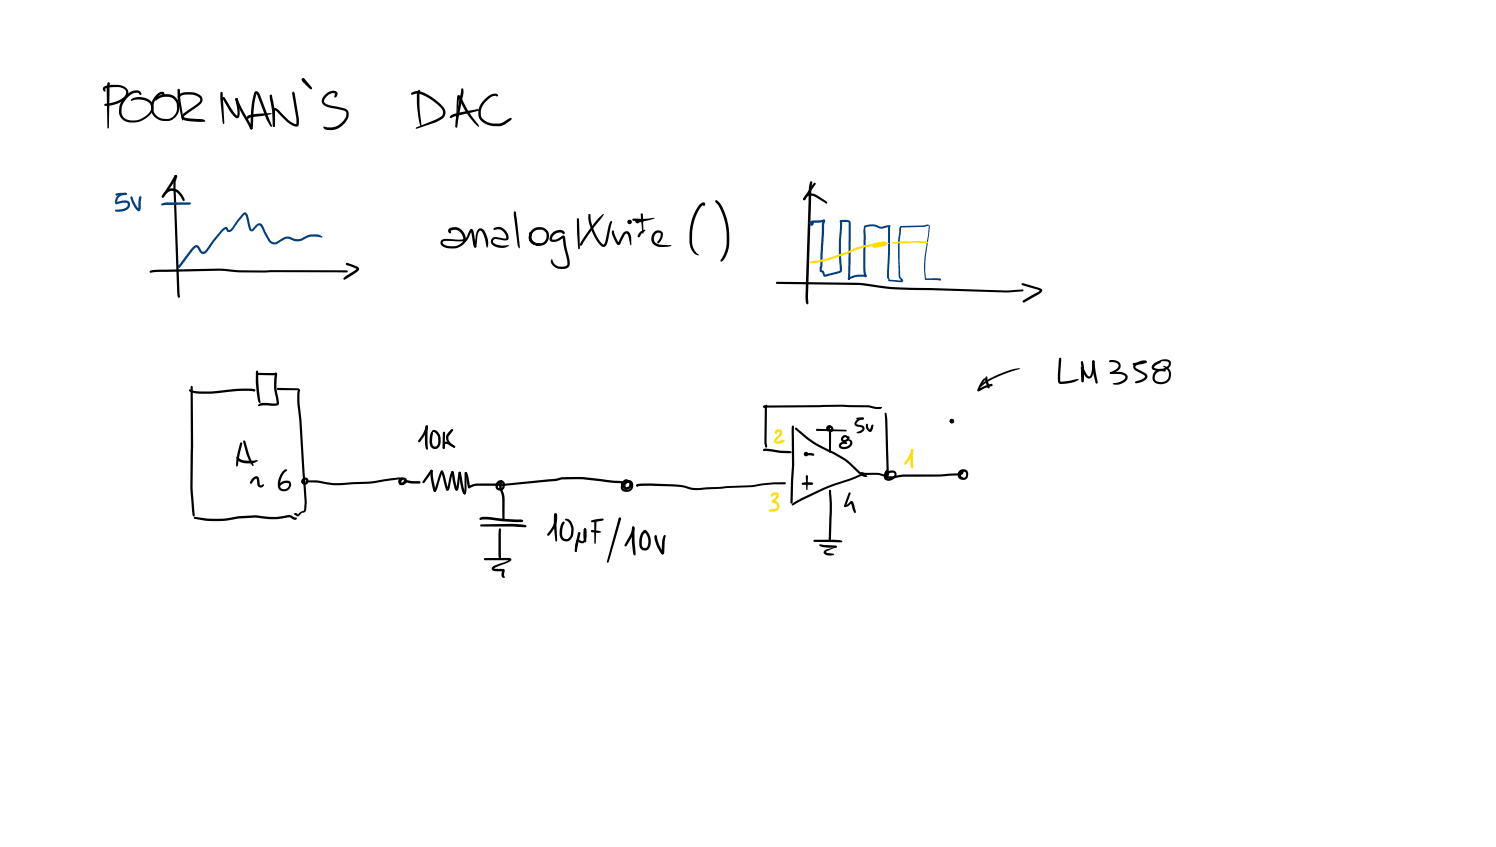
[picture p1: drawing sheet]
<svg xmlns="http://www.w3.org/2000/svg" width="449mm" height="254mm" viewBox="0 0 449 254" stroke-linecap="round" stroke-linejoin="round" font-family="sans-serif">
<g fill="#000">
<path d="M31 26.1a6.8 6.8 0 0 1 5.2-.5 2.26 2.26 0 0 1 2.2 1.5 2.26 2.26 0 0 1-.8 2.5 8.5 8.5 0 0 1-6.3 2.1v-.5a8.8 8.8 0 0 0 6.3-2.6 1.5 1.5 0 0 0 0-1.6 1.5 1.5 0 0 0-1.3-.7 8.9 8.9 0 0 0-4.6 .3l-.1 .8a.76 .76 0 0 1-.7-.4 .76 .76 0 0 1 .1-.9zM32.3 24.8h.6l.1 .2-.4 13.4-.2 .2-.2-.2-.2-10.6 .1-2zM37.8 28.6a3.3 3.3 0 0 1 4.2-1.2l.4 .7v.3l-.5-.1-.3-.3a2.49 2.49 0 0 0-3 .9 4.8 4.8 0 0 0-1.6 6.2 5.5 5.5 0 0 0 7.3-.8 2.36 2.36 0 0 0 .9-2.7 2.36 2.36 0 0 0-2.3-1.6l-1.8-.2-1.6 .5-.2-.2v-.2a4.9 4.9 0 0 1 6.1 .6 3.1 3.1 0 0 1-1.1 4.6 6.3 6.3 0 0 1-7.6 .6 4.9 4.9 0 0 1 .5-6.4zM46.9 28.5a1.69 1.69 0 0 1 2.3-.7v.6l-.5 .6-.2-.3 .2-.7v.2a4 4 0 0 0-2.7 4.2 3.6 3.6 0 0 0 5.4 2.9 3.4 3.4 0 0 0 1.7-2.7v-1.1a2.8 2.8 0 0 0-2.6-2.5l-1.9 .1-1.9 1.1a1.93 1.93 0 0 1 1.8-1.8l2-.2a3.5 3.5 0 0 1 3.2 3.3v1.1a4.2 4.2 0 0 1-6.5 3.1 4.5 4.5 0 0 1-.9-6.5zM53.8 28.3a5.5 5.5 0 0 1 6.9 1 2.05 2.05 0 0 1-1.3 2.5l-3.8 2.7-.5 .6 1.5 .4 4.4 .3 .6 .5-.7 .3-1.8-.1-3.8-.4a1.09 1.09 0 0 1-.9-1 1.09 1.09 0 0 1 .8-1.2l4.3-3.1a1.05 1.05 0 0 0 .5-1.1 1.05 1.05 0 0 0-.8-.8 5.8 5.8 0 0 0-5-.1l-.3 .5h-.5l-.1-.3zM53.4 26.7l.2-.1 .4 .4 .1 2.4 .9 6.5-.2 .3-1.4-6.2zM66.2 27.6l.2-.1 .4 .4 .5 8.8-.2 .5-.3-.5-.7-6.9zM66.8 29.2h.6l2 3.4 1.6 2.2 .2-1.6-.6-3.4 .1-.3h.5l.3 1.4a5.6 5.6 0 0 1 .1 4.3l-.3 .3-.5-.1-1.1-1.1-2.9-4.7zM70.7 29.5l.6 .1 1.2 2.7 2.8 5.1 .4 1-.1 .3-.2 .1-.4-.2-2.8-5.2-1.3-2.6-.3-1zM74.1 34.9l.8-.4 1.5-.3 5.1-.1-3.1 .7-3.3 .5-1 .7-.4-.4zM76.4 27.5a.95 .95 0 0 1 1.5 .7l3.7 9.5-.3 .3-1.3-2.1-2.8-7.4-.4-.4 .2-.1-.3 1.1a34.3 34.3 0 0 0-.9 8.9l-.1 .7h-.6v-1.4a32.6 32.6 0 0 1 1-8.9zM81.2 37.7l.1-.1 .2 .3z"/>
<path d="M81 28.4l.2-.1 .4 .4 .8 4.2 .1 4.8-.3 .4-.4-.3-.1-4.1-.7-4zM82 32.5l.5-.1 .6 .3 3.5 3.3 1.5 1 .9 .3h-.1v-1.9l-1.3-7.5 .4-.4 .4 .3 1.2 7.4v1.8a.95 .95 0 0 1-.5 1 .95 .95 0 0 1-1.1-.3l-1.9-1.2-3.6-3.5v4.8l-.1 .2h-.5l-.1-4.6zM90.6 23.6h.6l.4 .9v.3l-.6-.1-.5-.6zM90.6 23.6l.4-.1a7.7 7.7 0 0 1 2.6 3l-.3 .3-1-.8-1.6-1.8zM97.4 28.5a2.59 2.59 0 0 1 3.8-.8v.8a.73 .73 0 0 1-.9 .7l.2-1.1a2.75 2.75 0 0 0-3.2 2.6l.5 .5 1.1 .4 4.5 .9a2.06 2.06 0 0 1 .8 3.3 5.3 5.3 0 0 1-7 2.7l-.1-.5 .7 .1a5.2 5.2 0 0 0 5.9-3l.2-1.3-.4-.5-3.4-.8a3.8 3.8 0 0 1-3.5-1.7 2.24 2.24 0 0 1 .8-2.3zM123.5 27.8a4.3 4.3 0 0 1 4.6 .5 11 11 0 0 1 5.5 5 2.4 2.4 0 0 1-1.6 2.7l-1.3 .7-5.7 1.9-.3-.1 .1-.3 6.9-2.8a1.79 1.79 0 0 0 1.2-1.6 1.79 1.79 0 0 0-.9-1.7 11 11 0 0 0-7.3-4l-1.1 .3-.3-.3zM125.3 27.1l.4-.2 .3 .5a37.2 37.2 0 0 0 .4 10.5l-.1 .2a23.6 23.6 0 0 1-1-11zM135.1 34.8a6.1 6.1 0 0 1 3.3-1.2l5-.9 .3 .3-.2 .2-7 1.7-1.1 .5-.4-.1zM137.3 28.6a1.1 1.1 0 0 1 1.3 1.1 41.5 41.5 0 0 0 5.1 8.2l-.2 .1a23.1 23.1 0 0 1-5.7-8.2l-.4-.6 .4-.1-.4 3-.3 5.9-.2 .3-.3-.3 .5-8.6zM138.4 26.6l.5-.1a6.2 6.2 0 0 1-.4 3.9l-1.3 7.6-.3 .3-.3-.4 .1-2.3zM145.4 29.8a3.5 3.5 0 0 1 3.7-1.6l.2 .7-.5-.1a2.93 2.93 0 0 0-2.6 1.2 4.2 4.2 0 0 0-1.5 5.6l2.1 1.2 2.8 .3 1.2-.4 2.2-1.3h.4l.1 .3-1.9 1.5-1 .5-2.7 .1a4.4 4.4 0 0 1-4.4-3.2 5.3 5.3 0 0 1 1.9-4.8zM49.5 57.5a2.91 2.91 0 0 1 4.4 0l1.4 2.1 .1 .5-.2 .2-.3-.1a5.4 5.4 0 0 0-2.2-2.7 2.62 2.62 0 0 0-3.6 1.6l.1-.2-.1 .3h-.5a1.55 1.55 0 0 1 .9-1.7z"/>
<path d="M52.4 52.6l.3-.1a.64 .64 0 0 1 .3 1.1l-.3 .7h-.4zM52.4 52.6h.6v.6h-.6zM52.1 53.6h.5l.1 .2 1.3 35.2-.3 .3-.4-.2-.1-1.1-1.2-31.1zM52.4 52.6h.6v.6l-3.8 5.9-.6 .1v-.5zM103.9 78.9l.3-.1 2.8 1.1a.88 .88 0 0 1 .7 .8 .88 .88 0 0 1-.7 .9l-3.6 2.3-.4-.3a6.4 6.4 0 0 1 3.1-2.3l.9-.7-3-1.1zM45.1 81.2l2.5-.3 18.1-.4 5.9 .5 32.4 .1 .3 .3-.3 .3h-24.6h-7.8l-5.8-.5-18.2 .3-2.4 .3-.3-.3z"/>
<circle cx="71" cy="29.8" r=".37"/>
<circle cx="75.4" cy="38.4" r=".38"/>
<circle cx="91" cy="23.9" r=".45"/>
<circle cx="104.1" cy="79.2" r=".34"/>
</g>
<g fill="#004080">
<path d="M53.5 79.7l.4-.1 .3 .3-.5 .4-.2-.1z"/>
<path d="M57.6 74.4a1.35 1.35 0 0 1 1.8-.7l1.1 1.6 .8 .1 5.2-6.5a1.18 1.18 0 0 1 1.7-.6l.4 .7 .6-.3 3.5-4.6a.9 .9 0 0 1 1.1-.4 .9 .9 0 0 1 .6 1l1 4.1 1.3-1.3a1.25 1.25 0 0 1 1.2-.5 1.25 1.25 0 0 1 1 .9l2.2 4.1a1.5 1.5 0 0 0 1.9 .5l2.1-1.3 .9-.3 .9 .1 1.6 .6h1.6a6.2 6.2 0 0 1 6.3-.8l.3 .2-.1 .2-1.2-.2a6.7 6.7 0 0 0-5.1 1.2 4.2 4.2 0 0 1-3.5-.5h-1.2l-2.3 1.4a2.1 2.1 0 0 1-2.8-.8l-2.5-4.6-.7 .1-1 1.1a.89 .89 0 0 1-1.1 .4 .89 .89 0 0 1-.6-.9l-1.2-4.1-1.9 2.2-1.6 2.3a1.12 1.12 0 0 1-1.1 .8 1.12 1.12 0 0 1-1.1-.9l-.9 .7-2.6 3.1-2 3a1.36 1.36 0 0 1-2.3 .1l-.8-1.4-.5 .1-.8 .9-3.2 4.3-.6 .6-.5 .1v-.5z"/>
<path d="M48.4 61.1l2.4-.4h6.1l.3 .3-.3 .4-8.2 .2-.3-.1z"/>
<path d="M34.7 58.1l3-.3 .4 .3-.3 .4-2.9 .2-.2-.1z"/>
<path d="M35.2 58.7a3 3 0 0 1 2.8-.8 .67 .67 0 0 1-.4 .6 .67 .67 0 0 1-.7 0 2.06 2.06 0 0 0-1.8 2.3l-.2-.2 1.5-.4a1.98 1.98 0 0 1 2.5 .6 2 2 0 0 1-1.8 2.5l-2.3 .2-.3-.3 .3-.3a5 5 0 0 0 3.1-.7l.4-.7v-.5l-.2-.1-1.4-.1-1.8 .5a1.35 1.35 0 0 1-.1-2.1z"/>
<path d="M39.2 59l.2-.1 .4 .2 .9 2.3 1 1.3-.2 .1 .2-3.4a.5 .5 0 0 1 .7-.5l-.2 3.8a.66 .66 0 0 1-.6 .6 .66 .66 0 0 1-.7-.5l-1.4-2.2z"/>
<circle cx="53.7" cy="79.9" r=".33"/>
</g>
<g fill="#000">
<path d="M241.6 58.5a2.78 2.78 0 0 1 3.7 .2l2.4 1.5 .4 .4v.4h-.4l-2.7-1.7a3.1 3.1 0 0 0-2.6-.6l-1.2 1.4-.3-.5zM241 59.5h.5v.5l-.5-.1zM243.1 54.4l.5 .1 .1 .2-.4 3-.9 31.4 .1 1.9-.3 .3-.5-.6-.1-1.7 .9-28.9a14.7 14.7 0 0 1 .6-5.7zM244.1 54.9h.5l.1 .4-3.2 4.6-.5 .1v-.5zM134.7 68.6a3.2 3.2 0 0 1 3.6 .2 3.2 3.2 0 0 1 1.2 3.4l-1.3 .2-4.7-.2-.6 .2-.1 .4a2.06 2.06 0 0 0 2.3 1 5.2 5.2 0 0 0 5.4-3.9l.3-.7a.64 .64 0 0 1 .8-.5 .64 .64 0 0 1 .4 .8l.9 4.4-.4 .3-.3-.2-.3-.6-.7-4.1h.3l-.1 .1a8.9 8.9 0 0 1-2.7 4.2 5 5 0 0 1-6.5-.3 1.16 1.16 0 0 1 .2-1.2 1.16 1.16 0 0 1 1.1-.5l4.3 .3 1.2-.2a2.58 2.58 0 0 0-3.8-2.5v.7a.74 .74 0 0 1-.7-.4 .74 .74 0 0 1 .2-.9zM143.4 68.8a1.17 1.17 0 0 1 1.9 .4 5.6 5.6 0 0 1 .8 5.1l-.1-.1a11.5 11.5 0 0 0-1.5-4.8l-.5-.2-.5 .5-.6 4.3-.3 .2-.3-.1 .5-4zM142.4 73.6l.5 .3-.2 .3-.5-.3zM148.2 68.3l.6-.2a3.2 3.2 0 0 1 3.6 3.7l-1.1 .3-2.7-.5-.6 .4-.1 .7a4.4 4.4 0 0 0 4.6 .8l.2 .1a3.5 3.5 0 0 1-5.5-1 1.38 1.38 0 0 1 1.5-1.5l2.4 .4 .8-.1a2.67 2.67 0 0 0-2.9-2.6l-.9 .1-.1-.2zM154.2 63.5l.2-.1 .4 .3 1.1 9.9-.1 .9-.5-.8-1.2-8.8zM158.8 69.7h.5l.1 1.2a2.24 2.24 0 0 0 3.2 2 2.24 2.24 0 0 0 .5-3.8 2.34 2.34 0 0 0-3 .4 2.34 2.34 0 0 0-.2 3l.9 .4 1.2 .2 .2 .2-.1 .3a3.2 3.2 0 0 1-3.1-1 3.1 3.1 0 0 1 1.6-4.3 3.1 3.1 0 0 1 4.1 2 3 3 0 0 1-2.7 3.4 3 3 0 0 1-3.3-2.8zM165.6 70a2.42 2.42 0 0 1 3.8-.4l-.1 .6-.2 .1-.3-.3a2.25 2.25 0 0 0-3.2 1.8h-.1a2.04 2.04 0 0 0 2-.3l1.3-.9 .6 .3 .5 3.1 .9 3.9a1.88 1.88 0 0 1-1.7 2.8 3.3 3.3 0 0 1-3.9-2.2v-.3a.33 .33 0 0 1 .4-.4 .33 .33 0 0 1 .2 .5 2.46 2.46 0 0 0 2 1.7l1.7-.1 .7-.7-.1-1.2-1.1-4.6-.2-2.2 .2 .2a3.6 3.6 0 0 1-4 .8l-.1-1.1zM173.1 65.5l.3-.1 .3 .3 .2 8.8-.2 .2-.3-.2-.3-4.9z"/>
<path d="M179.6 65.3l1.3-1.1 .2 .1-4.7 6.3-1.9 2.9-.5 .1-.1-.3 .6-1.1 1.3-2zM176.6 64.2h.4a15 15 0 0 0 3.7 9l.4 .1 .3-.4 1.1-5.1 .8-1.6 .3 .3-1.2 5.4a1.93 1.93 0 0 1-1.4 2.2 4.2 4.2 0 0 1-2.4-2.6 11.8 11.8 0 0 1-2-7.3zM183.6 69.2h.5l.5 1.7 1 1.9h-.2l1.4-2.7a1.22 1.22 0 0 1 1.2-.8 1.22 1.22 0 0 1 1.1 1l.2 1-.1 2.3-.8-3-.4-.5-.6 .3-1.2 2.5a.74 .74 0 0 1-.8 .6 .74 .74 0 0 1-.7-.8l-1.1-2.4zM189.8 65.6l6.5-.2-1.6 .6-1.7 .3-3-.1-.3-.3zM191 66.2l2.1 .2-1.9 .3-.2-.1zM192 69.5l1.3-.6 .3 .2-1.1 .9-.9 1.2-.4-.4zM192.3 64.1l.2-.1 .3 .3 .1 5.8-.3-.6zM196.2 69.6a1.54 1.54 0 0 1 2.2-.2 1.54 1.54 0 0 1 .2 2.2l-1.2 1.4-.3-.3 .8-1.2a1.35 1.35 0 0 0 .2-1.5l-.6-.2a1.81 1.81 0 0 0-.7 3.1l1.4 .5 3.2 .2-1.1 .4-2.1 .1a2.57 2.57 0 0 1-2.7-1.5 2.57 2.57 0 0 1 .7-3zM209.8 61.4l.6-.5a.6 .6 0 0 1 1-.1 .6 .6 0 0 1-.2 1l-.4-.6 .2 .2a11.5 11.5 0 0 0-3.4 8.5 7.8 7.8 0 0 0 .9 5.5l1.1 1a.74 .74 0 0 1-1.2-.2 6.2 6.2 0 0 1-1.6-5.8 15.1 15.1 0 0 1 3-9zM214.6 60.1l.3-.1a8 8 0 0 1 2.9 5.1 19.9 19.9 0 0 1 .3 10.8l-1.1 2.1a.52 .52 0 0 1-.4 .4 .52 .52 0 0 1-.5-.2l.1-.2a10.9 10.9 0 0 0 1.7-8.1 16.2 16.2 0 0 0-3.4-9.5zM232.8 84.6l24.9 .2a108.4 108.4 0 0 0 21.5 1.6l22.6 .7 4.9-.3 .3 .3-.2 .3-5 .3-22.6-.7a105.1 105.1 0 0 1-21.5-1.5l-24.7-.4-.3-.3zM306.5 85l.4-.1 4.7 1.4a.85 .85 0 0 1 1 .7 .85 .85 0 0 1-.6 1l-4.8 2.7h-.4l.1-.6 5.1-3.1v.2l-5.3-1.7-.3-.3z"/>
</g>
<g fill="#000">
<path d="M188.4 66.3l.5-.1-.3 .8-.3-.5z" fill-rule="evenodd"/>
<path d="M188.3 66.3l.4-.2 .2 .2 .1 .4-.5 .2z" fill-rule="evenodd"/>
<circle cx="188.8" cy="66.6" r=".43"/>
<circle cx="188.9" cy="66.6" r=".71"/>
<circle cx="191.2" cy="66.3" r=".71"/>
</g>
<g fill="#004080">
<path d="M243.2 66.6h.5v.6l-.5-.1z"/>
<path d="M243.3 66.2l3.9-.4 .3 .4-.1 .2-1.2 .3-2.7 .1-.2-.1z"/>
<path d="M246.9 65.9h.5l.1 .4-.3 1.1-.5 12.3-.2 1.5-.2-.2a.96 .96 0 0 1 1 .8l.3 .8-.2-.2 4.5-1.3-.3-8.8 .4-5.4-.1-.6 .3-.3 .3 .2 .1 .6-.3 5.5 .2 8.7a.94 .94 0 0 1-.9 .9l-4.3 1.1-.3-.2-.4-1.1-.7-.4 .6-14.2 .3-.9 .1 .2z"/>
<path d="M252 66.1l.3-.1a2.99 2.99 0 0 1 2.7 .4l.1 12.8-.3 4.7a.56 .56 0 0 1-.5-.3 .56 .56 0 0 1 .1-.6l.2-16.3-2.3-.1 .1-.1-.2 .1-.2-.1z"/>
<path d="M254.6 83.3a7.3 7.3 0 0 1 5.2-.8l.1 .5h-.6a6.8 6.8 0 0 0-4.3 .7l-.3 .3-.3-.1z"/>
<path d="M259.3 82.7l.3-.2 .3 .4-.3 .2z"/>
<path d="M259.2 67.7l.2-.1a5.7 5.7 0 0 1 4.9 .4l1.9-.4 .6-.1 .2 .2-.2 .3-1.3 .3a3.2 3.2 0 0 1-3.2-.4h-1.4l-1.3 .3 .1-.2-.2 .9 .2 2.3-.1 9.6 .4 2-.4 .3-.3-.2-.3-2v-11.7z"/>
<path d="M266.7 67.5l.3 .2-.1 .3-.3-.3z"/>
<path d="M266.6 67.7l.2-.2 .3 .4-.5 15.4 .2 .8-.1-.2 3.7 .3-.6-.7-.2-.7a67.9 67.9 0 0 1 .2-14.4l.4-.6 8.4-.4 .3 .5-.2 2.6a35.7 35.7 0 0 0-.9 13.2l-.2 .2-.2-.2a33.4 33.4 0 0 1 1-13.2l.1-2.8-1.5 .3-6.6 .2-.1 .2a82.8 82.8 0 0 0-.2 14.6l.6 .7a.51 .51 0 0 1 .2 .6 .51 .51 0 0 1-.6 .3l-3.7-.3-.2-.2 .1-.4-.4-.4 .3-14.8z"/>
<path d="M277.4 83.7l.2-.2 .2 .2-.2 .2z"/>
<path d="M277.5 83.6l3.6-.2 1 .1 .2 .3-.3 .3-4.4-.2z"/>
</g>
<circle cx="243.4" cy="67" r=".71" fill="#004080"/>
<g fill="#000">
<path d="M56.7 116.8h.4a16.4 16.4 0 0 0 8.4 .4l7-.7 3.2 .1 .6 .1 .3 .4-.3 .3-3.8-.2-4.3 .4a27.5 27.5 0 0 1-10.8 0l-.6-.2zM57.3 115.8l.2-.1 .3 .3 .1 18.2-.1 12.1 .6 8.3-.3 .3-.4-.7-.6-7.9zM76.8 111.9h5.1a.81 .81 0 0 1 1.2 .2l-.3 .4h-.8h-5l-.3-.4zM76.9 111.2h.4l.1 .3 .1 3.3 .7 5.8-.3 .3-.5-.8-.4-2.4-.3-3.2zM82.5 111.9a.49 .49 0 0 1 .6 .1 .49 .49 0 0 1 0 .6l-.2 3.9 .7 4.7-.9 .5-3.9-.1-1.2 .2-.2-.2 .1-.2 1-.5h4.5l-.8-4.4zM83.1 116.4l6.4 .1 .3 .2-.3 .3h-6.1l-.4-.3zM89.4 116.9l.3-.2 .4 .3-.3 3.8 .6 5.2 1.6 24.7-.3 2.6-1.2 .6-1.2 1-1-.5v-.5h.6l.5 .4 .7-.7 1-.4 .3-2.5-1.6-24.7-.6-5.2v-2.8zM71 137h.5l.7 .8a9 9 0 0 0 4.9 .2l.2 .1a5 5 0 0 1-4.4 .7l-1.5-.6-.5-.8zM72.1 132.7h.5l.1 .4-1.4 6.6-.2 .2-.3-.2 .2-2.2zM73 132.1l.3-.1 .3 .3 1.1 4 1.4 3.2-.2 .3-.8-1-1-2.2-1.2-4.1zM127.8 127.6a.59 .59 0 0 1 .6 .4 .59 .59 0 0 1-.2 .7l-1.1 2.3-1.1 1.5-.5 .1-.1-.5 1.6-2.3zM127.8 127.6h.5l.1 .3v6.7l-.3 .3-.4-.4-.2-1.5v-3.9z"/>
<path d="M129.3 129.6l.6 .2-.1 .4h-.4zM129.6 129.2a1.16 1.16 0 0 1 1.6 .2 4 4 0 0 1 .4 4.8l-.7 .4h-.8a2.03 2.03 0 0 1-1.2-2.5v-.9a1.94 1.94 0 0 1 .7-1.7l.3 .5a5.3 5.3 0 0 0 0 3.6l.6 .3 .7-.4a3.6 3.6 0 0 0 0-2.9l-.7-.9-.8-.1-.3-.2zM133.2 132.6l.7-.1 1.1 .4a1.82 1.82 0 0 1 1.5 1.3h-.5l-1.6-.9-.8-.2-.3 1.4h-.4l.1-1.4zM132.9 134.1l.3-.1 .1 .5-.3 .1zM132.9 129.5h.5l.1 .3-.1 4.5-.3 .3-.3-.2-.1-.5zM135.2 128.8l.4-.2 .4 .4-1.4 1.8a1.87 1.87 0 0 0 .7 2.2l1.1 .8 .1 .4h-.4l-1.1-.8a2.54 2.54 0 0 1-.9-3.2zM58.2 155.1l4.5 .4 3.7 .1 5-.8 5.4-.3a24 24 0 0 0 10.2 0l2 .8 .1 .2-.2 .3-.6 .1-1.6-.8a23.1 23.1 0 0 1-10.1 .1l-5.1 .3-4.4 .7-2.9 .1-2.6-.2-3.2-.5-.3-.3zM75.8 143.4a1.03 1.03 0 0 1 1-.6 1.03 1.03 0 0 1 .9 .8l.2 1.7 .6 .2a.33 .33 0 0 1 .4-.2 .33 .33 0 0 1 .2 .3 1.02 1.02 0 0 1-1.1 .6 1.02 1.02 0 0 1-.8-.9l-.3-1.8-.6 .4-.7 1-.5 .1-.1-.5zM84.9 141.3l.1-.2a.62 .62 0 0 1 .5-.4 .62 .62 0 0 1 .6 .3 4.6 4.6 0 0 0-1.7 5.5 1.32 1.32 0 0 0 1.7 0 1.32 1.32 0 0 0 .3-1.7 4.3 4.3 0 0 0-2.7 .9 1.43 1.43 0 0 1 1.6-1.5h1.2a1.62 1.62 0 0 1 .8 1.7 1.62 1.62 0 0 1-1.4 1.3 1.88 1.88 0 0 1-2.1-.3 1.88 1.88 0 0 1-.5-2.1l.5-1.8zM90.6 143.7l.6 .1a.32 .32 0 0 1-.3 .4 .32 .32 0 0 1-.4-.3zM90.6 143.7h.5l.2 1 .5-.1v-.7l-.5 .1-.1 .8a.42 .42 0 0 1-.6 .1 .42 .42 0 0 1-.1-.6 1.08 1.08 0 0 1 1-1.1 1.08 1.08 0 0 1 1.1 .9 1.08 1.08 0 0 1-.8 1.2l-.1 .1a1.05 1.05 0 0 1-1.2-.5 1.05 1.05 0 0 1 .1-1.2zM91.8 144.2l3.6-.1a25.4 25.4 0 0 0 10.6 .5l5.2-.2 8.4-1.2h.5l.1 .3-.3 .3-8.3 1.2-5.6 .2a25.7 25.7 0 0 1-10.7-.5h-3.3l-.3-.3z"/>
<path d="M119.9 143.4l.4-.2a.45 .45 0 0 1 .4 .1 .45 .45 0 0 1 .2 .4h-.4l-.2 .4-.1 .6h.7l.5-.4-.1-.4h-.5l-.4 .5v.4l.4-.1 .4-.7h.6l1.9 .3h2.1l.4 .3-.4 .4h-2.2l-2.1-.3 .2-.2a1.01 1.01 0 0 1-1.2 1.1 1.01 1.01 0 0 1-.8-1.4 1.12 1.12 0 0 1 1.5-1 1.12 1.12 0 0 1 .6 1.6 1.21 1.21 0 0 1-1.6 .6 1.21 1.21 0 0 1-.7-1.5zM129.1 141h.6l-.1 .5-2.3 3.3h-.5l-.1-.4zM129.2 141l.2-.1 .4 .3 .1 2.2 .7 4a.76 .76 0 0 1-.8-1l-.6-3.2zM132.3 141.2l.2-.1 .4 .3-1.8 5.3-.7 .8-.3-.3zM130.1 146.9l.4-.1 .3 .4-.1 .2-.4 .1-.3-.4zM132.3 141.2a.62 .62 0 0 1 .7 .1 .62 .62 0 0 1 .2 .6l1.2 4.8-.4-.1 1.1-4.5a.65 .65 0 0 1 .8-.7l.1 .2-.5 1.2-.9 4.2a.44 .44 0 0 1-.4 .2 .44 .44 0 0 1-.4-.3l-1.6-5.5zM135.5 141.4a.61 .61 0 0 1 .7 .7l1 4.5h-.4l.7-4.8 .4-.3 .3 .3-.6 4.4a.64 .64 0 0 1-.5 .9 .64 .64 0 0 1-.7-.6zM137.6 141.6l.5-.1 .2 .3 .8 4.7 .6 1.4-.3 .4-.5-.4-.5-1.2zM139.4 141.7l.3-.2 .4 .4-.3 5.8a.41 .41 0 0 1-.3 .5 .41 .41 0 0 1-.5-.3l.3-1.5zM139.6 141.6h.4l-.1 .6-.4-.1zM139.5 141.6a.73 .73 0 0 1 .9 1l.6 3.5-.4-.3 2.1-.8h7.5l.4 .4-.4 .4-7.4-.1-2.2 .8-.3-.3zM144 155.3l.9-.3h1.9l3.9 .5 5.8 .3v.2l.3-.1 .1 .3-.4 .4h-1.8l-8.4-.8-2.2 .1-.3-.3z"/>
<path d="M144.1 157.3l9.6-.2 3.2 .2 .8 .2 .2 .3-.3 .3-3.9-.2h-9.4l-.2-.1zM149.8 145.3l16.8-1.7 2-.5a52.2 52.2 0 0 1 13.2 .8l6 .6 .1-.1a1.46 1.46 0 0 0-.6 2.3h1.4a1.33 1.33 0 0 0 .5-1.7l-.5-.4a.84 .84 0 0 0-.9 .4 .84 .84 0 0 0 .1 1.1l.7-.3 .1-.9a.35 .35 0 0 1-.4-.5 .35 .35 0 0 1 .7 0 1.34 1.34 0 0 1 0 2 1.34 1.34 0 0 1-2-.3 1.62 1.62 0 0 1 1.7-2.2 1.62 1.62 0 0 1 1 2.7l-.1 .1a1.9 1.9 0 0 1-2.9 .4 1.9 1.9 0 0 1 .2-2.9 .79 .79 0 0 1 .8-.6 .79 .79 0 0 1 .7 .7l-.2 .5-.5 .3-6.4-.6a48.1 48.1 0 0 0-13.3-.6l-1.3 .4-16.7 1.5-.2-.1zM149.7 158.5h.5l.1 .2-.1 7.9a.41 .41 0 0 1 0 .6 .41 .41 0 0 1-.6-.1l-.1-7.1zM149.1 144.5l.9-.5h.5l.3 .3-.1 .3-1.1 .4-.2 1 .3 .4 .8-.1 .3-.6-.1-.7-.2-.1v1.3l.7 2.1 .2 1.5-.1 6.1-.3 .4-.3-.4-.1-7-.5-1.7a2.25 2.25 0 0 1 .2-3 1.48 1.48 0 0 1 1.2 1.3 1.48 1.48 0 0 1-.9 1.5h-.1a1.45 1.45 0 0 1-1.8-.6 1.45 1.45 0 0 1 .3-1.8zM156.4 156.2l.2-.2 .3 .2-.2 .2zM166.4 154h.5l.1 .3-.2 .3 .1-.1 .2 7.6-.2 .3-.3-.3-.4-4v-3.5zM169.6 155.6l1 .2a3.7 3.7 0 0 1 1.5 3.1l-.1 1.1a2.13 2.13 0 0 1-1.1 2.1 2.13 2.13 0 0 1-2.4-.3 4.7 4.7 0 0 1 .5-5.4l.4 .3a4.5 4.5 0 0 0-.3 4.7 1.38 1.38 0 0 0 1.5 .1 1.38 1.38 0 0 0 .7-1.4l-.1-2.2-.6-1.3-1.2-.7zM173.5 159.6h.5l.1 .3-1.1 5.4a.35 .35 0 0 1-.5 .1 .35 .35 0 0 1-.1-.5zM175.2 158.6l.3-.2 .3 .4 .1 3.5-.3 .3-.4-.2-.2-1.1zM177.3 156.1l3.4-.6 .4 .3-.3 .3-3.2 .6-.2-.1zM177.3 159l2.1 .1 1 .4-1.1 .3-1.8-.2-.3-.3zM178.4 156.1h.4l.1 .2-.2 6.6-.2 .2-.2-.2z"/>
<path d="M185.6 155.4l.6-.1 .1 .4-.4 .3-.2-.1zM185.7 155.3h.5l.1 .5-3.7 12.8-.3 .2-.3-.4zM189.7 157.9l.5 .1 .1 .2 .1 4.3 .3 3.5-.3 .6-.5-.5-.3-3.2zM193 159.1l.6-.1a4 4 0 0 1 .5 6 1.67 1.67 0 0 1-2.3-1.8 3.8 3.8 0 0 1 1.3-4l.5-.1 .4 .3-.7 .5a4.5 4.5 0 0 0-.7 3.8l.5 .6a.87 .87 0 0 0 1.2-.7 3.2 3.2 0 0 0-1.1-4l-.3-.3zM145.2 167.4l7.5-.1a.58 .58 0 0 1 .7 .5 .58 .58 0 0 1-.6 .7l-4.6 2 2.7 .1a.55 .55 0 0 1 .4 .8l-.1 1.3 .3 .4a.66 .66 0 0 1-.9 0 .66 .66 0 0 1-.2-.8l.3-1.2 .2 .2h-2.4a.84 .84 0 0 1-1-.7 .84 .84 0 0 1 .8-1l3.4-1.2 1.1-.6 .1 .2h-7.4l-.3-.1zM166.4 154l.6 .1a6.2 6.2 0 0 1-1.5 5.5l-.8 1h-.5v-.5l.7-.9a6.1 6.1 0 0 0 1.5-4.7l.1 .1-.2-.3zM175.2 158.5l.6 .1 .2 1.7a2.13 2.13 0 0 1-1.2 2.6l-1.5-.5-.3 1.6v1.3l-.1 .2h-.4v-1.7l.4-1.8 .6-.2 1.2 .5a.88 .88 0 0 0 .6-1.2zM189.7 158a.62 .62 0 0 1 .6 .2 .62 .62 0 0 1 0 .7l-.6 1.7-1.7 3.1-.6 .1-.1-.4 2-3.6zM196.4 160.6h.5a10.5 10.5 0 0 0 2.1 4.9v.6l-.4 .1a8.2 8.2 0 0 1-2.2-5.6zM199.1 160.6l.3-.2 .3 .3-.4 3.7a1.44 1.44 0 0 1-.5 1.8l-.4-.4 .1-1.5a7.5 7.5 0 0 1 .6-3.7zM198.6 165.5l.5 .1 .1 .2-.3 .4-.4-.1-.1-.2z"/>
<circle cx="129.4" cy="141.2" r=".37"/>
<circle cx="135.7" cy="141.6" r=".35"/>
<circle cx="139.4" cy="147.9" r=".34"/>
<circle cx="175.5" cy="158.8" r=".37"/>
</g>
<g fill="#fd0">
<path d="M242.7 78.5l5.8-1.1 10.7-3.8 2.6-.5 .3 .3-.6 .4-4.2 1-3.3 1.4-5.5 1.8-4.6 .9h-1.2z"/>
<path d="M265.1 73h1.7l-1.6 .5-.2-.3z"/>
<path d="M267.8 72.7l7.6-.4 2.7 .1 .3 .3-.3 .3-4.3-.2-5.4 .3h-.6l-.2-.2z"/>
<path d="M262 73.3l2.6 .1-1 .3-1.4 .1z"/>
</g>
<g fill="#fd0">
<path d="M262.1 72.9l1.5-.2 .5 .2 .2 .5-.1 .4-.4 .3-1.5 .2z" fill-rule="evenodd"/>
<path d="M263.1 72.9l2-.5 .5 .2 .2 .5-.2 .5-.4 .2-1.6 .3-.5-.2-.2-.5z" fill-rule="evenodd"/>
<circle cx="265.3" cy="73.1" r=".71"/>
<circle cx="262.2" cy="73.6" r=".71"/>
</g>
<g fill="#000">
<path d="M293.8 115.7a26.9 26.9 0 0 1 12-5.3l.1 .1a44.6 44.6 0 0 0-10.7 4.7l-1.2 1-.3-.1zM295.7 113l.2-.1 .3 .3 .6 3-.3 .3-.3-.4-.5-1.6zM294.9 113.7a.72 .72 0 0 1 .9-.2 .72 .72 0 0 1 .4 .7l.6 2-.3 .3-.2-.3-.3-1.3-.5-.9a6.5 6.5 0 0 0-1.8 3.1l-.2-.4a8.5 8.5 0 0 1 3.9-1.6l.3 .1v.5l-2 .6-1.8 .9a.46 .46 0 0 1-.7 .1 .46 .46 0 0 1 .1-.7zM317.8 107.3l.5 .1 .1 .2-.4 4.7 .1 2.1 5.2-.8 .3 .2a5.5 5.5 0 0 1-3.7 1.2l-1.4 .1a.94 .94 0 0 1-1.2-1l.3-6.3zM324.4 110l.4 .1-.1 .5h-.4zM324.3 110.1h.5v.2v3l.2 1-.3 .3-.3-.2-.1-.7zM324.3 110.1h.5l1.3 2.3 .4 .4h.4a3.4 3.4 0 0 0 .7-2.9v-1.5l.4-.4 .3 .4a8 8 0 0 1-1 4.9l-.2 .1a1.18 1.18 0 0 1-1.5-.6l-1.3-2.3zM324.7 114.1l.3 .2-.2 .3-.4-.3zM324.3 108.4l.3-.1 .3 .3 .2 1.2v4.2a.37 .37 0 0 1-.2 .5 .37 .37 0 0 1-.5-.2zM327.7 108.1l.3-.1 .3 .4 1 6.2-.4 .5-.3-.3a20.9 20.9 0 0 1-1-6.4zM332.9 108a2.35 2.35 0 0 1 3.3 1.8 3.2 3.2 0 0 1-3 2.3v.1a.43 .43 0 0 1-.1-.6 .43 .43 0 0 1 .4-.2 2.32 2.32 0 0 0 2-1.6v-.4a2 2 0 0 0-2.3-.8h-.5zM332.9 111.7l2.8-.2a2.01 2.01 0 0 1 2.6 1.7l-.4 .9a3.7 3.7 0 0 1-4.2 1l.2-.2a5 5 0 0 0 3.5-1.3l.2-.6a1.4 1.4 0 0 0-1.6-.8h-2.9z"/>
<path d="M339.8 109l3.6-.7-.1 .1 .3-.2 .4 .3-.2 .3-.6 .2-3.1 .5-.3-.1zM340.2 109.2a3.2 3.2 0 0 1 3.7-.8v.3l-.5-.1 .1 .1a4.3 4.3 0 0 0-2.9 1.2l.3 .6 2.8 1.5a1.14 1.14 0 0 1 .5 1.1 1.14 1.14 0 0 1-.8 1l-1.5 .6-1.1 .3-.4-.4 .3-.3a4.4 4.4 0 0 0 2.7-1.2v-.3l-.4-.4-2.4-1.3a1.11 1.11 0 0 1-.4-1.9zM345.9 109.2l1.8-1 .5 .4-.3 .3-1.3 .7-.5 .6a3.5 3.5 0 0 0 4.4-.8 .69 .69 0 0 0 0-.8 .69 .69 0 0 0-.7-.3l-1.5 .1-.9 .4-.2-.1a2.67 2.67 0 0 1 3.9-.3 2.24 2.24 0 0 1-2.2 2.7 3.1 3.1 0 0 1-3.4-.7v-.6zM346.5 111.3l.8-.5 .8-.2 1.3 .2 .3 .3-.3 .3-.9-.1a1.73 1.73 0 0 0-2 1 1.73 1.73 0 0 0 .6 2.1 2.43 2.43 0 0 0 3.4-1.3 2.43 2.43 0 0 0-1.6-3.2 1.1 1.1 0 0 1 1.5 .5 2.91 2.91 0 0 1-.4 4.3 2.91 2.91 0 0 1-4.3-1l.1-1.3zM229 121.8l.4-.1 .1 .4h-.5zM229.1 121.6l23.3-.2 8 .1 4.2 .7-.8 .5-3.4-.6-8-.1-23.2 .2-.3-.3zM229 121.7h.4l.1 .5h-.4zM229.6 121.5l.3-.2 .3 .3-.2 11.4a.82 .82 0 0 1-.2 1.3l-.3-.4-.2-1.2zM229 134.6l.9-.1 7.5 .9a.67 .67 0 0 1-1.1 .5l-7.1-.6-.4-.3zM237.6 127.7h.5l.1 .2v11.6l-.4 11.2-.4 .3-.3-.3 .5-11.2-.1-10.6zM238.5 128.3h.4l3.4 2.9 2.2 1.5 8.9 4.7 3.5 3a7.1 7.1 0 0 0 3.1 2.2l.2 .2-.1 .2a2.65 2.65 0 0 1-2.4-.9l-4.6-4.1-9.8-5.4-4.8-3.8zM241.5 136l1.7-.1a.71 .71 0 0 1 1 .7l-2.5-.1h-.2z"/>
<path d="M265.4 123.8h.3l.2 .2 .2 1.5 .6 16.7a.76 .76 0 0 1-.3 .9 .76 .76 0 0 1-.9-.1l-2-.6h-4.3l-.8-.2-.3-.4 .4-.3 1 .3h3.8l2.8 .8-.2 .2 .1-.8zM190.8 145.5l.3-.2 .3 .4-.3 .2zM191 145.3l1.8-.3 8.9 .2 2.9 .3 3 .8 1.5 .1 16.3-.9 1.8-.3a33.2 33.2 0 0 1 8.4-.5l.1 .2-.3 .4a34.9 34.9 0 0 0-9.3 .7l-17.5 1-5.9-1.1-7.5-.2-4.1 .2-.3-.3zM237.6 151l2.7-1.6 7.3-3.4 7-2.4 4.3-1.8 .3 .1-.1 .5-2.4 1.1-9.6 3.4-9.2 4.7-.4-.1zM240.5 144.9l2.8-.3 .5 .2 .1 .2-.4 .4h-2.7l-.3-.1zM241.8 142.6l.2-.1 .4 .3-.2 4-.2 .2-.2-.2zM265.8 141.1l.5 .1a.32 .32 0 0 1-.2 .5 .32 .32 0 0 1-.4-.3zM265.7 141.1h.4l.1 .5-.4 .1zM265.7 141.1l.3-.1 .3 .4-.5 1 .2 1a1.42 1.42 0 0 0 1.6 0 1.42 1.42 0 0 0 .6-1.6h-.1a1.16 1.16 0 0 0-1.8 .9l.9 .1a36.6 36.6 0 0 1 10.3-.5h4.3l6.1-.4 .5-.3-.4 .6 .1 .7 1 .4 .6-.5 .1-.8-.3-.5h-.9l-.4 .4-.1 .6 .7 .7-.2 .1a1.37 1.37 0 0 1-1.2-1.7 1.37 1.37 0 0 1 1.9-.8 1.28 1.28 0 0 1 1.1 1.2l-.3 1.4a1.4 1.4 0 0 1-1.6 .5 1.35 1.35 0 0 1-1.2-1.8l.1-.2a.81 .81 0 0 1 .7-.9 .81 .81 0 0 1 .9 .8l-.5 .5-.5 .2-10.5 .4a41.5 41.5 0 0 0-10.6 .6 1.12 1.12 0 0 1-1.3-.9 1.12 1.12 0 0 1 .9-1.3 1.44 1.44 0 0 1 2.4 .9 2.1 2.1 0 0 1-1.5 1.8 2.1 2.1 0 0 1-2.3-.7l.1-1.2z"/>
<circle cx="191.1" cy="145.6" r=".31"/>
</g>
<g fill="#000">
<circle cx="241.8" cy="136.2" r=".71"/>
<circle cx="285.5" cy="126.3" r=".71"/>
</g>
<g fill="#fd0">
<path d="M232.6 129.1a1.18 1.18 0 0 1 1.8 0 1.18 1.18 0 0 1-.3 1.8l-1.3 1.3 .9 .2 1.1-.5h.5a1.68 1.68 0 0 1-2.4 1.1l-.6-.3-.1-.6 .3-.6 1.3-1.3v-.8l-.7 .3-.1 .4a.54 .54 0 0 1-.6-.3 .54 .54 0 0 1 .2-.7z"/>
<path d="M273.4 134.8h.5a3.8 3.8 0 0 1-1 2.9l-1 1.5h-.6v-.4l1.4-2.1z"/>
<path d="M273.4 134.7l.5 .1-.1 .5h-.4z"/>
<path d="M273.4 134.7l.5 .1 .1 .2v5.1l-.1 .3h-.5a7.9 7.9 0 0 1-.3-4.1z"/>
<path d="M231.5 148.1v-.1a1.14 1.14 0 0 1 1.3-.4 1.14 1.14 0 0 1 .8 1 2.53 2.53 0 0 1-1.6 1.9l.1-.1-.3 .2-.2-.1a.89 .89 0 0 1 .7-1l.6-1.1-.8 .1-.6 .4-.3-.3z"/>
<path d="M231.6 150.1l1.2 .2a1.57 1.57 0 0 1 .9 1.8 1.57 1.57 0 0 1-1.5 1.3l-1.3 .1-.3-.4 .2-.3 1.8-.2 .5-.4-.2-.9-1.3-.7z"/>
</g>
<g fill="#000">
<path d="M244.8 128.7l9 .2 .2 .2-.2 .3-8.8-.2-.3-.3zM248.1 127.7a1.09 1.09 0 0 1 1.6 .3 1.09 1.09 0 0 1-.4 1.5l-.6-.1-.3-.4a.84 .84 0 0 1-.1-.9 .84 .84 0 0 1 .8-.5l-.1 1 .3 .3-.1-.5-.5-.2-.3 .6a.28 .28 0 0 1 .1 .5 .28 .28 0 0 1-.5-.1l-.2-.7zM248.7 129.3h.5l.1 .2v6l-.3 .3-.3-.3zM251.9 133a1.48 1.48 0 0 1 2.2 0l-.2 .2-.3-.3 .1 .2-1 .1-.4 .5a1.62 1.62 0 0 0 1.7 .2 1.62 1.62 0 0 0 .9-1.5l-1-.6a1.26 1.26 0 0 1 1.8 .7 1.26 1.26 0 0 1-.8 1.7 2.03 2.03 0 0 1-3.3-.5zM252.6 130.9a1.04 1.04 0 0 1 1.6-.2l.2 .7-1-.3-.4 .4v.4l1-.2 .3-.4-.4-.3 .2-.2a.72 .72 0 0 1 .8 .6 .72 .72 0 0 1-.6 .8 1.13 1.13 0 0 1-1.3 .5 1.13 1.13 0 0 1-.8-1.1zM256.9 125.3l1.9-.1 .3 .3-.3 .3h-1.7l-.2-.1zM256.8 126.1l.9-.7 .7-.2 .6 .1 .1 .2-.2 .3a1.93 1.93 0 0 0-2 1.2l.2 .3 1.7 .4 .5 .7a1.67 1.67 0 0 1-2.4 1.3l.2-.1a1.54 1.54 0 0 0 1.6-1l-.3-.4-.7-.2a1.03 1.03 0 0 1-1.3-1.2zM259.8 127.1h.4l.2 1 .5 .8 .5-1.4 .3-.2 .2 .1-.3 1.7a.88 .88 0 0 1-1 .4 .88 .88 0 0 1-.6-.8l-.3-.6zM248.8 146.9h.4l.1 .3 .2 3.6-.3 11.3-.3 .3-.3-.3 .3-9zM253.2 151.6l.9-.3 .9-.9a.66 .66 0 0 1 .8-.1 .66 .66 0 0 1 .3 .8l.6 2.4-.3 .4-.3-.3-.4-1.1-.4-1.7h.2a2.23 2.23 0 0 1-2.2 1.2zM254.5 147.8l.3-.2 .3 .4-1.2 3.5-.4 .6-.3-.4zM244.1 162l6.1-.1a2.72 2.72 0 0 1 2.5 .5l-.6 .3-7.8-.2-.3-.3z"/>
<path d="M245.8 163.3l4.9 .3 .3 .3-.3 .3h-1.3a5.7 5.7 0 0 1-3.7-.7zM250.5 163.7l.5 .1-.1 .3h-.4zM247.3 165.2l3.4-1.5 .3 .2-.2 .3-3.1 1.4 2.3 .4 .2 .3a2.74 2.74 0 0 1-2.8-.1l-.4-.5z"/>
</g>
</svg>
